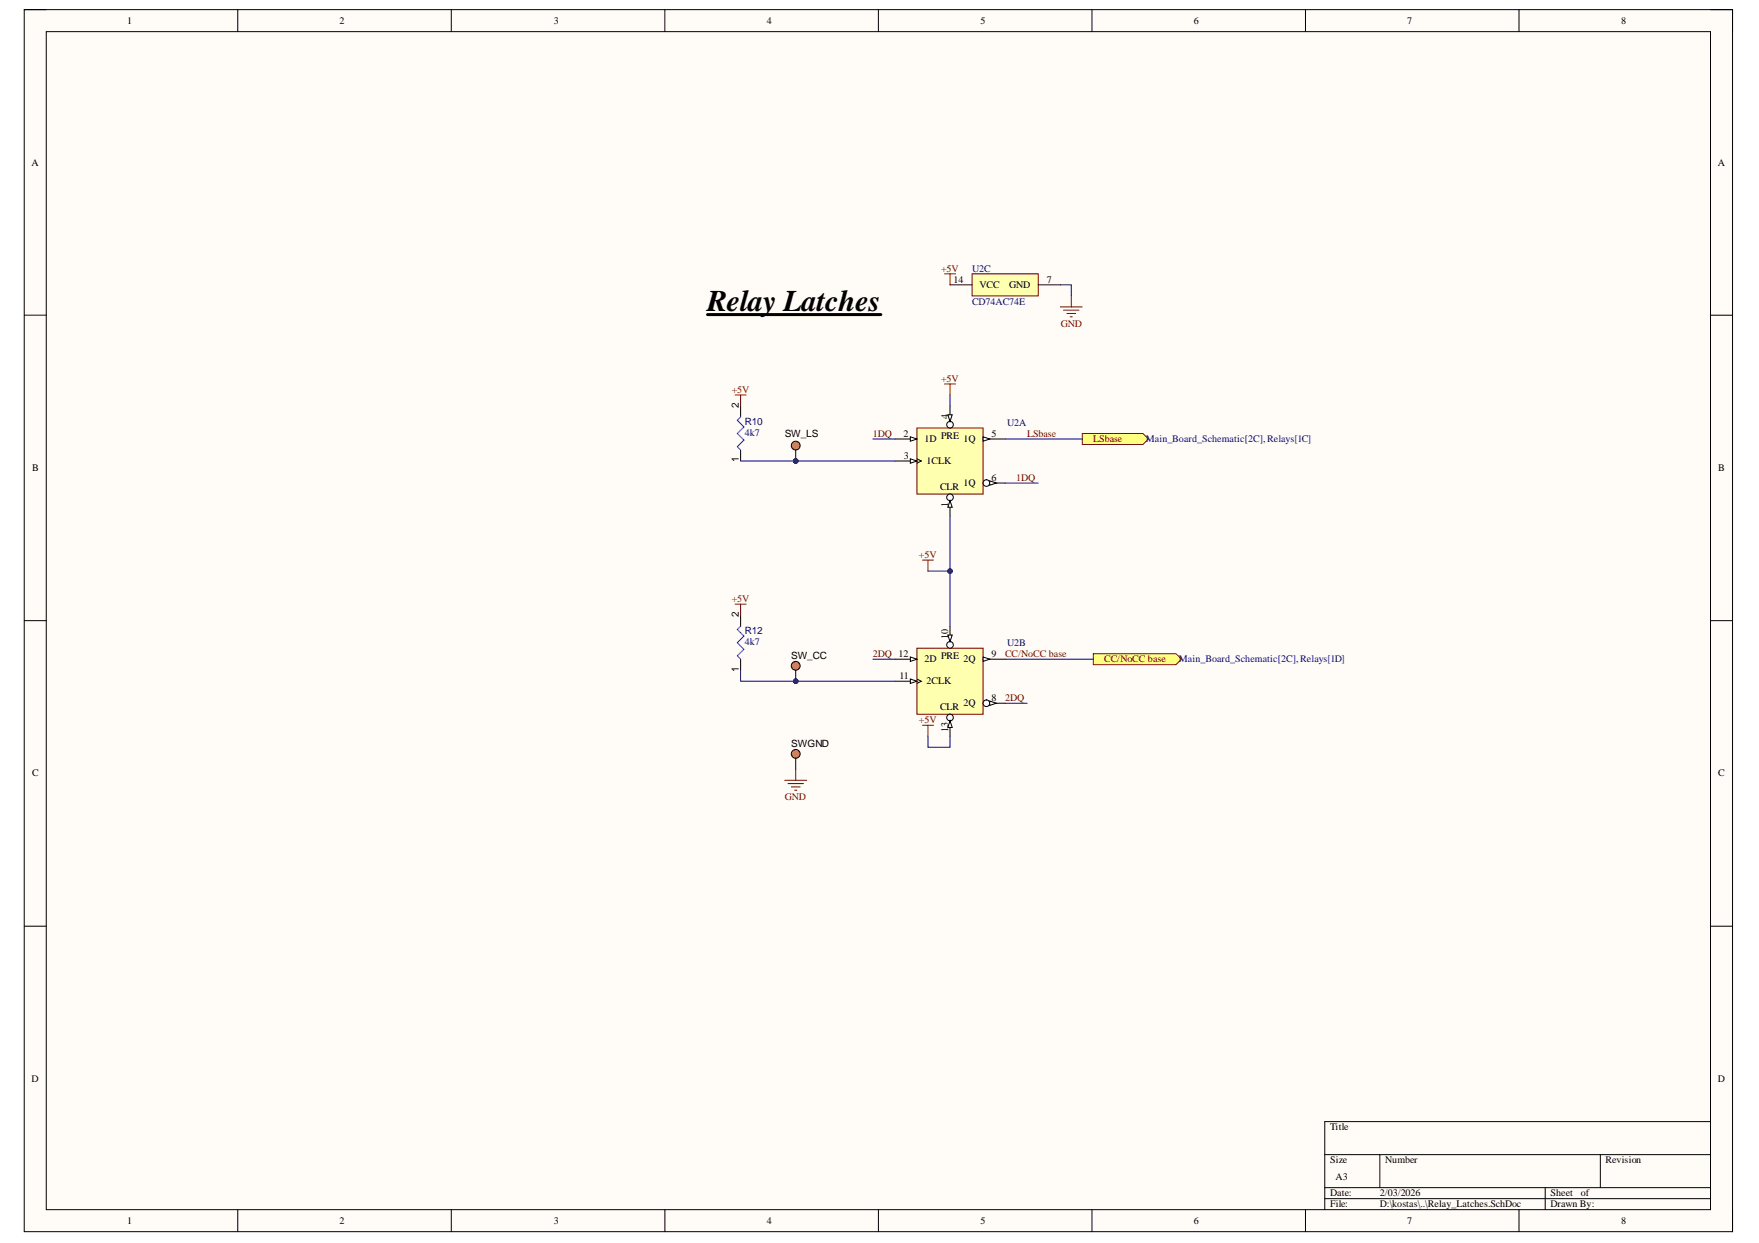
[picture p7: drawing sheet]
<svg xmlns="http://www.w3.org/2000/svg" width="297mm" height="210mm" viewBox="0 0 297 210" stroke-linecap="round" stroke-linejoin="round" font-family="sans-serif">
<defs><g id="words">
<text font-size="5.1" x="119.4" y="52.5">RelayLatches</text>
<g font-size="1.7">
<text x="21.5" y="4.1">1</text>
<text x="57.3" y="4.1">2</text>
<text x="93.5" y="4.1">3</text>
<text x="129.5" y="4.1">4</text>
<text x="165.6" y="4.1">5</text>
<text x="201.6" y="4.1">6</text>
<text x="237.6" y="4.1">7</text>
<text x="273.8" y="4.1">8</text>
<text x="5.3" y="28">A</text>
<text x="290.1" y="28">A</text>
<text x="161" y="47.7">14</text>
<text x="176.8" y="47.7">7</text>
<text x="165.4" y="48.7">VCC</text>
<text x="170.4" y="48.7">GND</text>
<text x="124.7" y="68.9" transform="rotate(-90 124.7 68.9)">2</text>
<text x="160.1" y="70.8" transform="rotate(-90 160.1 70.8)">4</text>
<text x="132.5" y="73.8">SW_LS</text>
<text x="152.6" y="73.8">2</text>
<text x="152.6" y="77.5">3</text>
<text x="156.1" y="74.7">1D</text>
<text x="158.9" y="74.1">PRE</text>
<text x="162.7" y="74.7">1Q</text>
<text x="167.4" y="73.8">5</text>
<text x="5.4" y="79.6">B</text>
<text x="124.7" y="78.1" transform="rotate(-90 124.7 78.1)">1</text>
<text x="156.5" y="78.4">1CLK</text>
<text x="158.7" y="82.7">CLR</text>
<text x="162.7" y="82.1">1Q</text>
<text x="167.4" y="81.2">6</text>
<text x="290.2" y="79.6">B</text>
<text x="160.1" y="85.6" transform="rotate(-90 160.1 85.6)">1</text>
<text x="124.7" y="104.3" transform="rotate(-90 124.7 104.3)">2</text>
<text x="160.1" y="108" transform="rotate(-90 160.1 108)">10</text>
<text x="124.7" y="113.5" transform="rotate(-90 124.7 113.5)">1</text>
<text x="133.6" y="111.3">SW_CC</text>
<text x="156.1" y="111.9">2D</text>
<text x="158.9" y="111.3">PRE</text>
<text x="162.7" y="111.9">2Q</text>
<text x="167.4" y="110.9">9</text>
<text x="151.9" y="114.6">11</text>
<text x="156.5" y="115.6">2CLK</text>
<text x="158.7" y="119.9">CLR</text>
<text x="162.7" y="119.3">2Q</text>
<text x="167.4" y="118.4">8</text>
<text x="160.1" y="123.6" transform="rotate(-90 160.1 123.6)">13</text>
<text x="5.4" y="131.1">C</text>
<text x="133.6" y="126.2">SWGND</text>
<text x="290.2" y="131.1">C</text>
<text x="5.3" y="182.7">D</text>
<text x="290.1" y="182.7">D</text>
<text x="224.6" y="190.8">Title</text>
<text x="224.6" y="196.4">Size</text>
<text x="233.9" y="196.4">Number</text>
<text x="271.1" y="196.4">Revision</text>
<text x="224.6" y="202">Date:</text>
<text x="224.6" y="203.9">File:</text>
<text x="225.5" y="199.2">A3</text>
<text x="233" y="202">2/03/2026</text>
<text x="233" y="203.9">D:\kostas\..\Relay_Latches.SchDoc</text>
<text x="261.8" y="202">Sheet</text>
<text x="261.8" y="203.9">Drawn By:</text>
<text x="266.9" y="202">of</text>
<text x="21.5" y="206.6">1</text>
<text x="57.3" y="206.6">2</text>
<text x="93.5" y="206.6">3</text>
<text x="129.5" y="206.6">4</text>
<text x="165.6" y="206.6">5</text>
<text x="201.6" y="206.6">6</text>
<text x="237.6" y="206.6">7</text>
<text x="273.8" y="206.6">8</text>
</g>
<g font-size="1.7" fill="#800000">
<text x="158.9" y="45.9">+5V</text>
<text x="179.1" y="55.2">GND</text>
<text x="158.9" y="64.5">+5V</text>
<text x="123.6" y="66.3">+5V</text>
<text x="147.4" y="73.8">1DQ</text>
<text x="173.5" y="73.8">LSbase</text>
<text x="184.6" y="74.7">LSbase</text>
<text x="171.6" y="81.2">1DQ</text>
<text x="155.2" y="94.2">+5V</text>
<text x="123.6" y="101.6">+5V</text>
<text x="147.4" y="110.9">2DQ 12</text>
<text x="169.7" y="110.9">CC/NoCC base</text>
<text x="186.5" y="111.9">CC/NoCC base</text>
<text x="169.7" y="118.4">2DQ</text>
<text x="155.2" y="122.1">+5V</text>
<text x="132.5" y="135.1">GND</text>
</g>
<g font-size="1.7" fill="#000080">
<text x="164.2" y="45.9">U2C</text>
<text x="164.2" y="51.5">CD74AC74E</text>
<text x="125.8" y="71.7">R10</text>
<text x="170.1" y="71.9">U2A</text>
<text x="125.8" y="73.6">4k7</text>
<text x="193.5" y="74.7">Main_Board_Schematic[2C],Relays[1C]</text>
<text x="125.8" y="107">R12</text>
<text x="125.8" y="108.9">4k7</text>
<text x="170.1" y="109.1">U2B</text>
<text x="199.1" y="111.9">Main_Board_Schematic[2C],Relays[1D]</text>
</g>
</g></defs>
<path d="M4.1 1.6h288.5v206.4h-288.5z" fill-rule="evenodd" fill="#fffcf8"/>
<path d="M4.1 1.6h288.5v206.4h-288.5z" fill="none" stroke="#000" stroke-width=".17"/>
<path d="M7.8 5.3h281v199h-281z" fill-rule="evenodd" fill="#fffcf8"/>
<g fill="none" stroke="#000" stroke-width=".17">
<path d="M4.1 1.6h3.7M7.8 5.3h281v199h-281zM40.1 1.6v3.7M76.2 1.6v3.7M112.3 1.6v3.7M148.3 1.6v3.7M184.4 1.6v3.7M220.5 1.6v3.7M256.5 1.6v3.7M288.8 1.6h3.8v3.7M4.1 53.2h3.7M288.8 53.2h3.8"/>
<path d="M4.1 104.8h3.7M288.8 104.8h3.8M4.1 156.4h3.7M288.8 156.4h3.8M223.7 195h65.1M233 195v5.6M270.2 195v5.6M288.8 189.4h-65.1v14.9M40.1 204.3v3.7M76.2 204.3v3.7M112.3 204.3v3.7M148.3 204.3v3.7"/>
<path d="M184.4 204.3v3.7M220.5 204.3v3.7M223.7 200.6h65.1M223.7 202.4h65.1M256.5 204.3v3.7M260.9 200.6v3.7M292.6 204.3v3.7"/>
</g>
<path d="M154.8 72.3h11.2v11.1h-11.2z" fill-rule="evenodd" fill="#ffffb0"/>
<path d="M154.8 72.3h11.2v11.1h-11.2z" fill="none" stroke="#800000" stroke-width=".17"/>
<path d="M160.4 83.4v3.7" fill="none" stroke="#000" stroke-width=".17"/>
<circle cx="160.4" cy="84" r=".56" fill="#f8fcff"/>
<circle cx="160.4" cy="84" r=".56" fill="none" stroke="#000" stroke-width=".17"/>
<path d="M160.4 84.5l.4 1.2h-.7z" fill="#f8fcff"/>
<path d="M151.1 74.1h3.7M160.4 84.5l.4 1.2h-.7z" fill="none" stroke="#000" stroke-width=".17"/>
<path d="M153.7 73.8l1.1 .3-1.1 .4z" fill="#f8fcff"/>
<path d="M151.1 77.9h3.7M153.7 73.8l1.1 .3-1.1 .4z" fill="none" stroke="#000" stroke-width=".17"/>
<path d="M153.7 77.5l1.1 .4-1.1 .3z" fill="#f8fcff"/>
<path d="M153.7 77.5l1.1 .4-1.1 .3zM154.8 77.5l.8 .4-.8 .3M160.4 68.6v3.7" fill="none" stroke="#000" stroke-width=".17"/>
<circle cx="160.4" cy="71.7" r=".56" fill="#f8fcff"/>
<circle cx="160.4" cy="71.7" r=".56" fill="none" stroke="#000" stroke-width=".17"/>
<path d="M160.1 70h.7l-.4 1.2z" fill="#f8fcff"/>
<path d="M160.1 70h.7l-.4 1.2zM166 74.1h3.7" fill="none" stroke="#000" stroke-width=".17"/>
<path d="M166 73.8l1.1 .3-1.1 .4z" fill="#f8fcff"/>
<path d="M166 73.8l1.1 .3-1.1 .4zM166 81.6h3.7" fill="none" stroke="#000" stroke-width=".17"/>
<circle cx="166.6" cy="81.6" r=".56" fill="#f8fcff"/>
<circle cx="166.6" cy="81.6" r=".56" fill="none" stroke="#000" stroke-width=".17"/>
<path d="M167.1 81.2l1.1 .4-1.1 .3z" fill="#f8fcff"/>
<path d="M167.1 81.2l1.1 .4-1.1 .3z" fill="none" stroke="#000" stroke-width=".17"/>
<path d="M154.8 109.5h11.2v11.1h-11.2z" fill-rule="evenodd" fill="#ffffb0"/>
<path d="M154.8 109.5h11.2v11.1h-11.2z" fill="none" stroke="#800000" stroke-width=".17"/>
<path d="M160.4 105.7v3.8" fill="none" stroke="#000" stroke-width=".17"/>
<circle cx="160.4" cy="108.9" r=".56" fill="#f8fcff"/>
<circle cx="160.4" cy="108.9" r=".56" fill="none" stroke="#000" stroke-width=".17"/>
<path d="M160.1 107.2h.7l-.4 1.1z" fill="#f8fcff"/>
<path d="M151.1 115h3.7M160.1 107.2h.7l-.4 1.1z" fill="none" stroke="#000" stroke-width=".17"/>
<path d="M153.7 114.7l1.1 .3-1.1 .4z" fill="#f8fcff"/>
<path d="M151.1 111.3h3.7M153.7 114.7l1.1 .3-1.1 .4zM154.8 114.7l.8 .3-.8 .4" fill="none" stroke="#000" stroke-width=".17"/>
<path d="M153.7 110.9l1.1 .4-1.1 .4z" fill="#f8fcff"/>
<path d="M153.7 110.9l1.1 .4-1.1 .4zM160.4 120.6v3.7" fill="none" stroke="#000" stroke-width=".17"/>
<circle cx="160.4" cy="121.2" r=".56" fill="#f8fcff"/>
<circle cx="160.4" cy="121.2" r=".56" fill="none" stroke="#000" stroke-width=".17"/>
<path d="M160.4 121.7l.4 1.1h-.7z" fill="#f8fcff"/>
<path d="M166 118.8h3.7M160.4 121.7l.4 1.1h-.7z" fill="none" stroke="#000" stroke-width=".17"/>
<circle cx="166.6" cy="118.8" r=".56" fill="#f8fcff"/>
<circle cx="166.6" cy="118.8" r=".56" fill="none" stroke="#000" stroke-width=".17"/>
<path d="M167.1 118.4l1.1 .4-1.1 .3z" fill="#f8fcff"/>
<path d="M166 111.3h3.7M167.1 118.4l1.1 .4-1.1 .3z" fill="none" stroke="#000" stroke-width=".17"/>
<path d="M166 110.9l1.1 .4-1.1 .4z" fill="#f8fcff"/>
<path d="M166 110.9l1.1 .4-1.1 .4z" fill="none" stroke="#000" stroke-width=".17"/>
<path d="M164.2 46.2h11.1v3.8h-11.1z" fill-rule="evenodd" fill="#ffffb0"/>
<g fill="none" stroke="#800000" stroke-width=".17">
<path d="M159.5 46.2h1.9M160.4 46.2v1.9M164.2 46.2h11.1v3.8h-11.1zM179 51.8h3.8M179.6 52.4h2.6M180.2 52.9h1.4M180.7 53.5h.4M180.9 50v1.8M124.1 66.7h1.9M125.1 66.7v1.9M159.5 64.8h1.9M160.4 64.8v1.9"/>
<path d="M155.8 94.6h1.8M156.7 94.6v1.8M155.8 122.5h1.8M156.7 122.5v1.8"/>
</g>
<path d="M160.4 48.1h3.8M175.3 48.1h3.7M125.1 68.6v1.8M125.1 76v1.9M125.1 103.9v1.8M125.1 111.3v1.9" fill="none" stroke="#000" stroke-width=".17"/>
<path d="M125.1 70.4l-.6 .6 1.1 1.1-1.1 1.1 1.1 1.1-1.1 1.1 .6 .6M125.1 105.7l-.6 .6 1.1 1.1-1.1 1.1 1.1 1.1-1.1 1.2 .6 .5" fill="none" stroke="#00f" stroke-width=".17"/>
<circle cx="134.4" cy="115" r=".37" fill="#000080"/>
<circle cx="134.4" cy="115" r=".37" fill="none" stroke="#000080" stroke-width=".17"/>
<circle cx="134.4" cy="112.4" r=".74" fill="#fd8300"/>
<g fill="none" stroke="#000" stroke-width=".17">
<path d="M134.4 113.2v1.8"/>
<circle cx="134.4" cy="112.4" r=".74"/>
</g>
<circle cx="134.4" cy="115" r=".37" fill="#000080"/>
<circle cx="134.4" cy="115" r=".37" fill="none" stroke="#000080" stroke-width=".17"/>
<circle cx="134.4" cy="127.3" r=".74" fill="#fd8300"/>
<g fill="none" stroke="#000" stroke-width=".17">
<path d="M134.4 128v1.9"/>
<circle cx="134.4" cy="127.3" r=".74"/>
</g>
<circle cx="134.4" cy="77.9" r=".37" fill="#000080"/>
<circle cx="134.4" cy="77.9" r=".37" fill="none" stroke="#000080" stroke-width=".17"/>
<circle cx="134.4" cy="75.3" r=".74" fill="#fd8300"/>
<g fill="none" stroke="#000" stroke-width=".17">
<path d="M134.4 76v1.9"/>
<circle cx="134.4" cy="75.3" r=".74"/>
</g>
<circle cx="134.4" cy="77.9" r=".37" fill="#000080"/>
<circle cx="134.4" cy="77.9" r=".37" fill="none" stroke="#000080" stroke-width=".17"/>
<path d="M119.5 53.1h29.2" fill="none" stroke="#000" stroke-width=".51"/>
<path d="M182.8 73.2h10.2l.9 .9-.9 1h-10.2z" fill-rule="evenodd" fill="#ffff80"/>
<path d="M182.8 73.2h10.2l.9 .9-.9 1h-10.2z" fill="none" stroke="#800000" stroke-width=".17"/>
<path d="M184.6 110.4h14l.9 .9-.9 .9h-14z" fill-rule="evenodd" fill="#ffff80"/>
<path d="M124.1 102h1.9M125.1 102v1.9M184.6 110.4h14l.9 .9-.9 .9h-14zM132.5 131.8h3.7M133.1 132.3h2.6M133.6 132.9h1.5M134.2 133.4h.4M134.4 129.9v1.9" fill="none" stroke="#800000" stroke-width=".17"/>
<path d="M179 48.1h1.9v1.9M147.4 74.1h3.7M160.4 66.7v1.9M169.7 81.6h5.6M125.1 113.2v1.8h26M147.4 111.3h3.7M169.7 118.8h3.8" fill="none" stroke="#000080" stroke-width=".17"/>
<circle cx="134.4" cy="115" r=".37" fill="#000080"/>
<g fill="none" stroke="#000080" stroke-width=".17">
<path d="M169.7 74.1h13.1M160.4 87.1v9.3M156.7 124.3v1.9h3.7v-1.9"/>
<circle cx="134.4" cy="115" r=".37"/>
</g>
<circle cx="160.4" cy="96.4" r=".37" fill="#000080"/>
<g fill="none" stroke="#000080" stroke-width=".17">
<path d="M156.7 96.4h3.7v9.3"/>
<circle cx="160.4" cy="96.4" r=".37"/>
</g>
<circle cx="160.4" cy="96.4" r=".37" fill="#000080"/>
<g fill="none" stroke="#000080" stroke-width=".17">
<path d="M125.1 77.9h26M169.7 111.3h14.9"/>
<circle cx="160.4" cy="96.4" r=".37"/>
</g>
<circle cx="134.4" cy="77.9" r=".37" fill="#000080"/>
<circle cx="134.4" cy="77.9" r=".37" fill="none" stroke="#000080" stroke-width=".17"/>
<use href="#words"/>
</svg>
